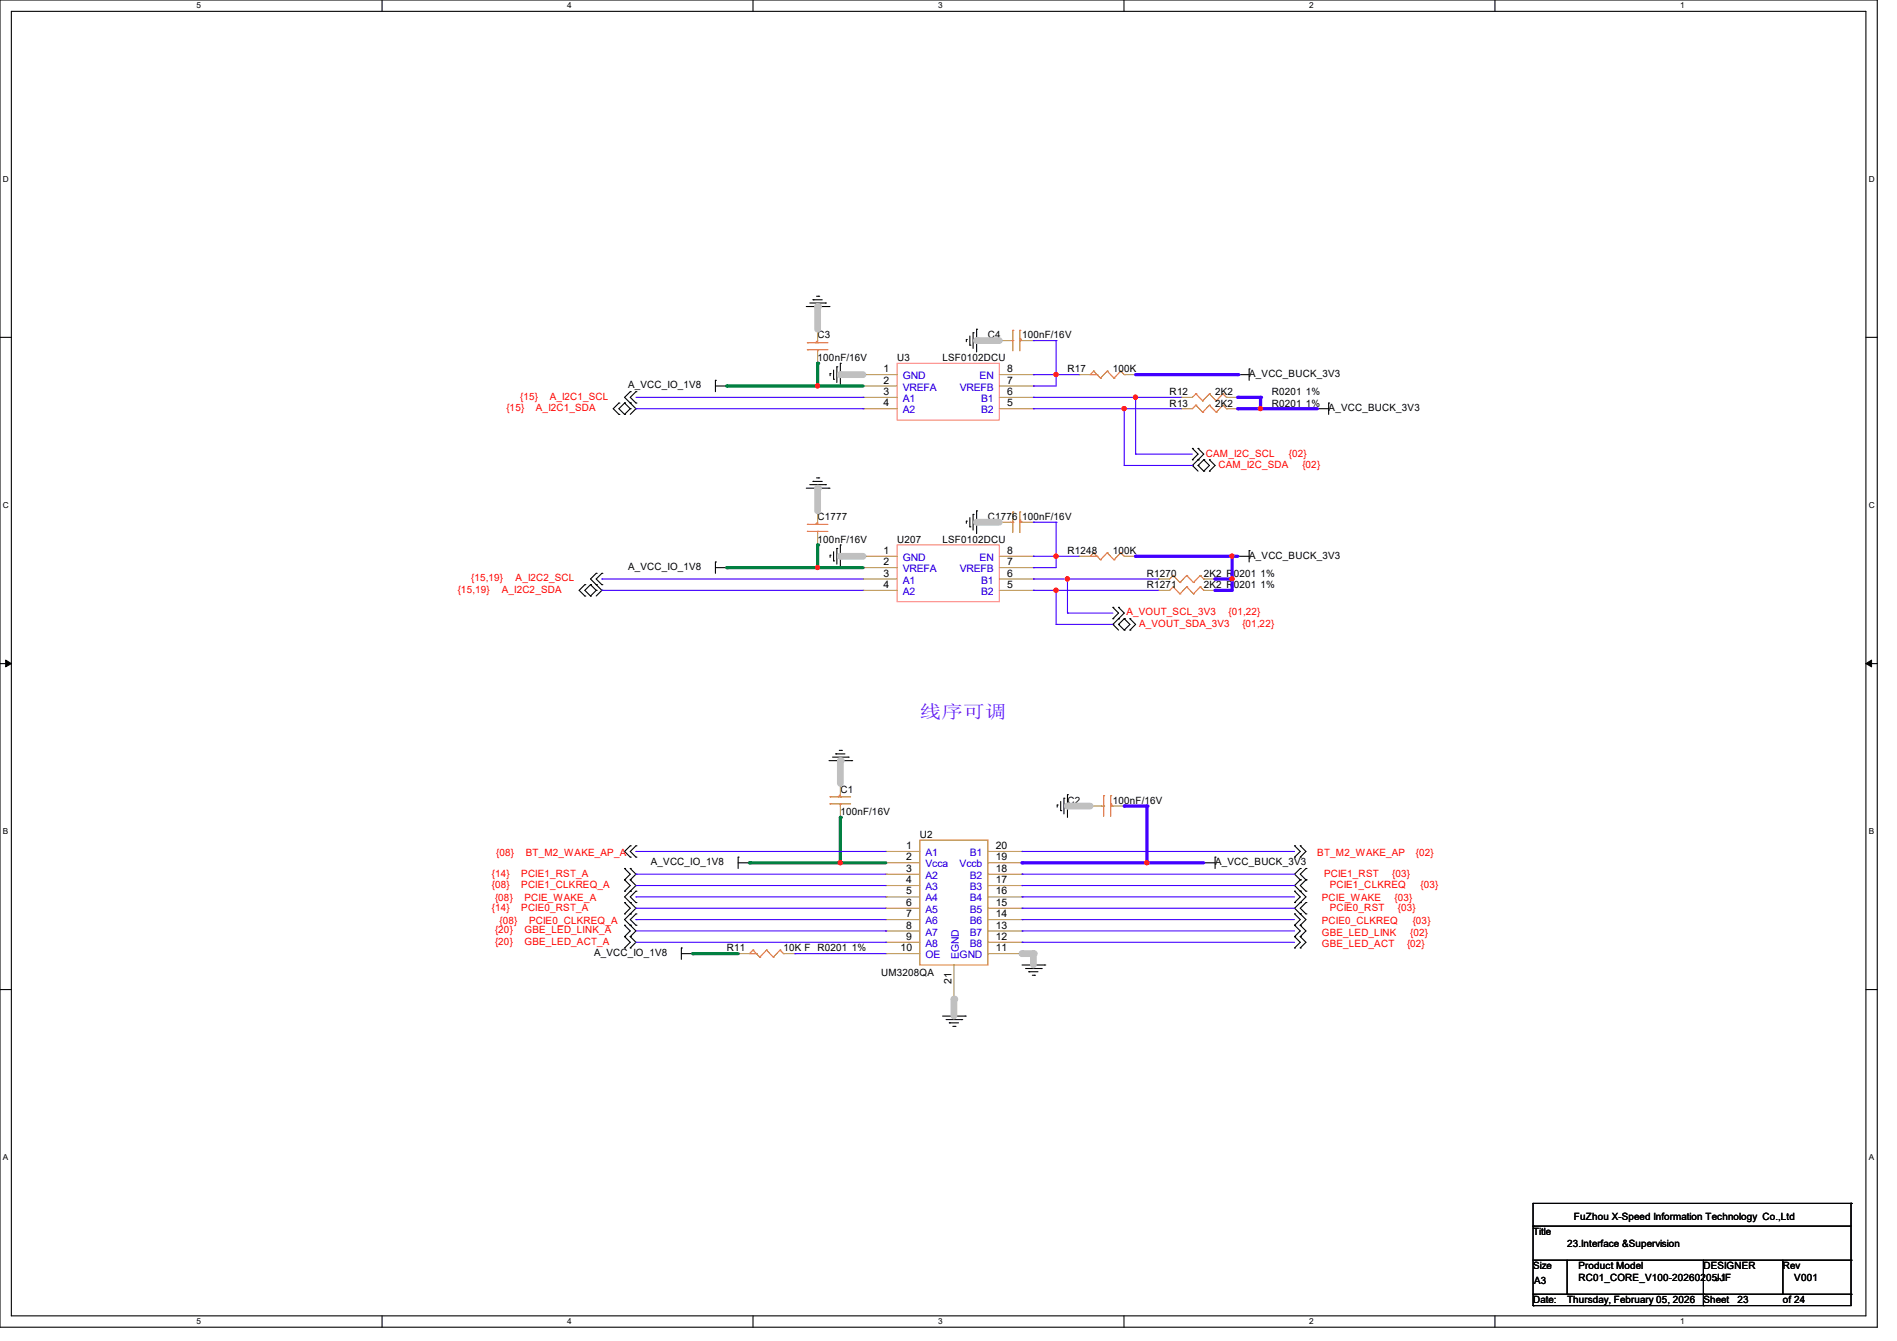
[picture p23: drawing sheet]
<svg xmlns="http://www.w3.org/2000/svg" width="297mm" height="210mm" viewBox="0 0 297 210" stroke-linecap="round" stroke-linejoin="round" font-family="sans-serif">
<defs><g id="words">
<text font-size="2.8" fill="#8000ff" x="144" y="112.5">线序可调</text>
<g font-size="1.6">
<text x="128" y="53">C3</text>
<text x="154.7" y="53">C4</text>
<text x="160" y="53">100nF/16V</text>
<text x="128" y="56.6">100nF/16V</text>
<text x="138.3" y="58.3">1</text>
<text x="140.5" y="56.6">U3</text>
<text x="147.6" y="56.6">LSF0102DCU</text>
<text x="157.7" y="58.3">8</text>
<text x="167.1" y="58.3">R17</text>
<text x="174.2" y="58.3">100K</text>
<text x="195.6" y="59.1">A_VCC_BUCK_3V3</text>
<text x="98.3" y="60.8">A_VCC_IO_1V8</text>
<text x="138.3" y="60.1">2</text>
<text x="138.3" y="61.8">3</text>
<text x="138.3" y="63.6">4</text>
<text x="157.7" y="63.6">5</text>
<text x="157.7" y="61.8">6</text>
<text x="157.7" y="60.1">7</text>
<text x="183.1" y="61.9">R12</text>
<text x="183.1" y="63.7">R13</text>
<text x="190.2" y="61.9">2K2</text>
<text x="190.2" y="63.7">2K2</text>
<text x="199.1" y="61.9">R0201 1%</text>
<text x="199.1" y="63.7">R0201 1%</text>
<text x="208" y="64.4">A_VCC_BUCK_3V3</text>
<text x="128" y="81.4">C1777</text>
<text x="154.7" y="81.4">C1776 100nF/16V</text>
<text x="98.3" y="89.3">A_VCC_IO_1V8</text>
<text x="128" y="85">100nF/16V</text>
<text x="138.3" y="86.7">1</text>
<text x="138.3" y="88.5">2</text>
<text x="140.5" y="85">U207</text>
<text x="147.6" y="85">LSF0102DCU</text>
<text x="157.7" y="88.5">7</text>
<text x="157.7" y="86.7">8</text>
<text x="167.1" y="86.8">R1248</text>
<text x="174.2" y="86.8">100K</text>
<text x="195.6" y="87.5">A_VCC_BUCK_3V3</text>
<text x="138.3" y="90.3">3</text>
<text x="138.3" y="92.1">4</text>
<text x="157.7" y="92.1">5</text>
<text x="157.7" y="90.3">6</text>
<text x="179.6" y="90.3">R1270</text>
<text x="179.6" y="92.1">R1271</text>
<text x="188.5" y="90.3">2K2 R0201 1%</text>
<text x="188.5" y="92.1">2K2 R0201 1%</text>
<text x="131.6" y="124.1">C1</text>
<text x="167.1" y="125.9">C2</text>
<text x="174.2" y="125.9">100nF/16V</text>
<text x="131.6" y="127.7">100nF/16V</text>
<text x="144" y="131.2">U2</text>
<text x="101.9" y="135.5">A_VCC_IO_1V8</text>
<text x="141.9" y="133">1</text>
<text x="141.9" y="134.7">2</text>
<text x="141.9" y="136.5">3</text>
<text x="155.9" y="133">20</text>
<text x="155.9" y="134.7">19</text>
<text x="155.9" y="136.5">18</text>
<text x="190.2" y="135.5">A_VCC_BUCK_3V3</text>
<text x="141.9" y="138.3">4</text>
<text x="141.9" y="140.1">5</text>
<text x="141.9" y="141.9">6</text>
<text x="141.9" y="143.6">7</text>
<text x="155.9" y="138.3">17</text>
<text x="155.9" y="140.1">16</text>
<text x="155.9" y="141.9">15</text>
<text x="155.9" y="143.6">14</text>
<text x="93" y="149.7">A_VCC_IO_1V8</text>
<text x="113.8" y="149">R11</text>
<text x="122.7" y="149">10K F</text>
<text x="128" y="149">R0201 1%</text>
<text x="141" y="149">10</text>
<text x="141.9" y="145.4">8</text>
<text x="141.9" y="147.2">9</text>
<text x="155.9" y="145.4">13</text>
<text x="155.9" y="147.2">12</text>
<text x="155.9" y="149">11</text>
<text x="138" y="152.9">UM3208QA</text>
<text x="149" y="154.1" transform="rotate(-90 149 154.1)">21</text>
<text x="246.4" y="191.1">FuZhou X-Speed Information Technology Co.,Ltd</text>
<text x="240" y="193.5">Title</text>
<text x="245.4" y="195.2">23.Interface &amp;Supervision</text>
<text x="240" y="198.8">Size</text>
<text x="240.2" y="201.1">A3</text>
<text x="247.1" y="198.8">Product Model</text>
<text x="247.1" y="200.6">RC01_CORE_V100-20260205-1</text>
<text x="266.7" y="198.8">DESIGNER</text>
<text x="268.5" y="200.6">JJF</text>
<text x="279.1" y="198.8">Rev</text>
<text x="280.9" y="200.6">V001</text>
<text x="240" y="204.1">Date:</text>
<text x="245.4" y="204.1">Thursday, February 05, 2026</text>
<text x="266.7" y="204.1">Sheet</text>
<text x="272" y="204.1">23</text>
<text x="279.1" y="204.1">of 24</text>
</g>
<g font-size="1.6" fill="#00c">
<text x="141.3" y="59.4">GND</text>
<text x="153.4" y="59.4">EN</text>
<text x="141.3" y="61.2">VREFA</text>
<text x="141.3" y="63">A1</text>
<text x="141.3" y="64.7">A2</text>
<text x="150.3" y="61.2">VREFB</text>
<text x="153.6" y="64.7">B2</text>
<text x="153.6" y="63">B1</text>
<text x="141.3" y="87.8">GND</text>
<text x="141.3" y="89.6">VREFA</text>
<text x="150.3" y="89.6">VREFB</text>
<text x="153.4" y="87.8">EN</text>
<text x="141.3" y="91.4">A1</text>
<text x="141.3" y="93.2">A2</text>
<text x="153.6" y="93.2">B2</text>
<text x="153.6" y="91.4">B1</text>
<text x="144.9" y="134.1">A1</text>
<text x="144.9" y="135.8">Vcca</text>
<text x="144.9" y="137.6">A2</text>
<text x="150.2" y="135.8">Vccb</text>
<text x="151.8" y="134.1">B1</text>
<text x="151.8" y="137.6">B2</text>
<text x="144.9" y="139.4">A3</text>
<text x="144.9" y="141.2">A4</text>
<text x="144.9" y="143">A5</text>
<text x="151.8" y="139.4">B3</text>
<text x="151.8" y="141.2">B4</text>
<text x="151.8" y="143">B5</text>
<text x="144.9" y="144.7">A6</text>
<text x="144.9" y="146.5">A7</text>
<text x="144.9" y="148.3">A8</text>
<text x="151.8" y="144.7">B6</text>
<text x="151.8" y="146.5">B7</text>
<text x="151.8" y="148.3">B8</text>
<text x="144.9" y="150.1">OE</text>
<text x="150.1" y="150.2" transform="rotate(-90 150.1 150.2)">EGND</text>
<text x="150.2" y="150.1">GND</text>
</g>
<g font-size="1.6" fill="#f00">
<text x="79.3" y="64.4">{15}</text>
<text x="81.4" y="62.6">{15}</text>
<text x="83.9" y="64.4">A_I2C1_SDA</text>
<text x="86.1" y="62.6">A_I2C1_SCL</text>
<text x="188.8" y="71.5">CAM_I2C_SCL</text>
<text x="201.8" y="71.5">{02}</text>
<text x="190.8" y="73.3">CAM_I2C_SDA</text>
<text x="203.9" y="73.3">{02}</text>
<text x="71.7" y="92.8">{15,19}</text>
<text x="73.8" y="91.1">{15,19}</text>
<text x="78.6" y="92.8">A_I2C2_SDA</text>
<text x="80.7" y="91.1">A_I2C2_SCL</text>
<text x="176.4" y="96.4">A_VOUT_SCL_3V3</text>
<text x="178.3" y="98.2">A_VOUT_SDA_3V3</text>
<text x="192.4" y="96.4">{01,22}</text>
<text x="194.5" y="98.2">{01,22}</text>
<text x="77" y="137.3">{14}</text>
<text x="77.7" y="134.1">{08}</text>
<text x="81.6" y="137.3">PCIE1_RST_A</text>
<text x="82.3" y="134.1">BT_M2_WAKE_AP_A</text>
<text x="206.2" y="134.1">BT_M2_WAKE_AP</text>
<text x="207.3" y="137.3">PCIE1_RST</text>
<text x="218" y="137.3">{03}</text>
<text x="221.7" y="134.1">{02}</text>
<text x="77" y="139.1">{08}</text>
<text x="77" y="142.6">{14}</text>
<text x="77.5" y="141.2">{08}</text>
<text x="81.6" y="139.1">PCIE1_CLKREQ_A</text>
<text x="81.6" y="142.6">PCIE0_RST_A</text>
<text x="82.1" y="141.2">PCIE_WAKE_A</text>
<text x="207" y="141.2">PCIE_WAKE</text>
<text x="208.2" y="142.6">PCIE0_RST</text>
<text x="208.2" y="139.1">PCIE1_CLKREQ</text>
<text x="218.4" y="141.2">{03}</text>
<text x="218.9" y="142.6">{03}</text>
<text x="222.4" y="139.1">{03}</text>
<text x="77.5" y="146.2">{20}</text>
<text x="77.5" y="148">{20}</text>
<text x="78.2" y="144.7">{08}</text>
<text x="82.1" y="146.2">GBE_LED_LINK_A</text>
<text x="82.1" y="148">GBE_LED_ACT_A</text>
<text x="82.8" y="144.7">PCIE0_CLKREQ_A</text>
<text x="207" y="144.7">PCIE0_CLKREQ</text>
<text x="207" y="146.5">GBE_LED_LINK</text>
<text x="207" y="148.3">GBE_LED_ACT</text>
<text x="220.3" y="148.3">{02}</text>
<text x="220.8" y="146.5">{02}</text>
<text x="221.2" y="144.7">{03}</text>
</g>
<g font-size="1.3">
<text x="30.8" y="1.3">5</text>
<text x="88.8" y="1.3">4</text>
<text x="146.9" y="1.3">3</text>
<text x="205" y="1.3">2</text>
<text x="263.1" y="1.3">1</text>
<text x=".5" y="28.4">D</text>
<text x="292.6" y="28.4">D</text>
<text x=".5" y="79.5">C</text>
<text x="292.6" y="79.5">C</text>
<text x=".5" y="130.6">B</text>
<text x="292.6" y="130.6">B</text>
<text x=".5" y="181.7">A</text>
<text x="292.6" y="181.7">A</text>
<text x="30.8" y="207.4">5</text>
<text x="88.8" y="207.4">4</text>
<text x="146.9" y="207.4">3</text>
<text x="205" y="207.4">2</text>
<text x="263.1" y="207.4">1</text>
</g>
</g></defs>
<path d="M0 0h293.9v207.9h-293.9zM1.8 1.8h290.3v204.3h-290.3z" fill="none" stroke="#000" stroke-width=".17"/>
<g fill="#fff">
<path d="M30.8 .2h.7v1.4h-.7z"/>
<path d="M30.8 206.2h.7v1.4h-.7z"/>
</g>
<path d="M59.8 0v1.8M59.8 206.1v1.8" fill="none" stroke="#000" stroke-width=".17"/>
<g fill="#fff">
<path d="M88.8 .2h.7v1.4h-.7z"/>
<path d="M88.8 206.2h.7v1.4h-.7z"/>
</g>
<path d="M117.9 0v1.8M117.9 206.1v1.8" fill="none" stroke="#000" stroke-width=".17"/>
<g fill="#fff">
<path d="M146.9 .2h.7v1.4h-.7z"/>
<path d="M146.9 206.2h.7v1.4h-.7z"/>
</g>
<path d="M176 0v1.8M176 206.1v1.8" fill="none" stroke="#000" stroke-width=".17"/>
<g fill="#fff">
<path d="M205 .2h.7v1.4h-.7z"/>
<path d="M205 206.2h.7v1.4h-.7z"/>
</g>
<path d="M234.1 0v1.8M234.1 206.1v1.8" fill="none" stroke="#000" stroke-width=".17"/>
<g fill="#fff">
<path d="M263.1 .2h.6v1.4h-.6z"/>
<path d="M263.1 206.2h.6v1.4h-.6z"/>
<path d="M.5 27.3h.9v1.4h-.9z"/>
<path d="M292.6 27.3h.9v1.4h-.9z"/>
<path d="M.5 78.4h.9v1.4h-.9z"/>
<path d="M292.6 78.4h.9v1.4h-.9z"/>
</g>
<path d="M0 52.8h1.8M292.1 52.8h1.8" fill="none" stroke="#000" stroke-width=".17"/>
<g fill="#fff">
<path d="M.5 129.5h.8v1.4h-.8z"/>
<path d="M292.6 129.5h.8v1.4h-.8z"/>
</g>
<path d="M0 103.9h1.8M292.1 103.9h1.8" fill="none" stroke="#000" stroke-width=".17"/>
<path d="M.9 103.4l.9 .5-.9 .5zM292.1 103.9l.9-.5v1z" fill="#000" stroke="#000" stroke-width=".16"/>
<g fill="#fff">
<path d="M.5 180.5h.8v1.4h-.8z"/>
<path d="M292.6 180.5h.8v1.4h-.8z"/>
</g>
<g fill="none" stroke="#000" stroke-width=".17">
<path d="M112 59.6h.1M112 59.6v1.7M126.2 48h3.6M126.8 47.5h2.4M127.3 46.9h.1M127.3 46.9h1.4M127.8 46.4h.4M128.2 46.4h.1M129.2 47.5h.1M129.8 48h.1M130 58.5h.1M130 58.5v.3"/>
<path d="M130.5 59.4h.1M130.5 58v1.4M131 57.4h.1M131 57.4v2.5M131.6 56.9h.1M131.6 56.9v3.6M151.3 53.2h.1M151.3 53.2v.3M151.8 54.1h.1M151.8 52.6v1.5M152.4 52.1h.1M152.4 52.1v2.5"/>
<path d="M152.9 51.6h.1M152.9 51.6v3.5M193.8 58.7h.1M193.8 58.7h1.8M195.6 57.8h.1M195.6 57.8v1.8M96.9 63.1h.1M96.9 64.9h.1M96.9 63.1l-.9 .9 .9 .9M97.8 63.1h.1M97.8 64.9h.1M97.8 63.1l-.9 .9 .9 .9"/>
<path d="M97.8 63.1l.9 .9M98.7 63.1h.1M98.7 61.3h.1M98.7 64h.1M98.7 61.3l-.9 .9 1.8 1.8M98.7 64l-.9 .9M99.6 63.1h.1M99.6 61.3h.1M99.6 64h.1M99.6 61.3l-.9 .9 .9 .9M99.6 64l-.9 .9M112 60.5h1.8"/>
<path d="M113.8 60.5h.1M126.2 76.5h3.6M126.8 75.9h2.4M127.3 75.4h.1M127.3 75.4h1.4M127.8 74.8h.4M128.2 74.8h.1M129.2 75.9h.1M129.8 76.5h.1M186.7 72h.1M186.7 70.2h.1M186.7 72.9h.1"/>
<path d="M186.7 70.2l.9 .9-.9 .9M186.7 72.9l.9 .9M187.6 72h.1M187.6 70.2h.1M187.6 72.9h.1M187.6 70.2l.9 .9-1.8 1.8M187.6 72.9l.9 .9M188.5 72h.1M188.5 73.8h.1M188.5 72l.9 .9-.9 .9M188.5 72l-.9 .9M189.4 72h.1"/>
<path d="M189.4 73.8h.1M189.4 72l.8 .9-.8 .9M206.2 64h.1M206.2 64h1.8M208 63.1h.1M208 63.1v1.8M91.6 91.6h.1M91.6 93.3h.1M91.6 91.6l-.9 .9 .9 .8M92.5 91.6h.1M92.5 93.3h.1M92.5 91.6l-.9 .9 .9 .8"/>
<path d="M92.5 91.6l.8 .9M93.3 91.6h.1M93.3 89.8h.1M93.3 92.5h.1M93.3 89.8l-.8 .9 1.7 1.8M93.3 92.5l-.8 .8M94.2 91.6h.1M94.2 89.8h.1M94.2 92.5h.1M94.2 89.8l-.9 .9 .9 .9M94.2 92.5l-.9 .8M112 88h.1"/>
<path d="M112 88.9h1.8M112 88v1.8M113.8 88.9h.1M130 87h.1M130 87v.3M130.5 87.8h.1M130.5 86.4v1.4M131 85.9h.1M131 85.9v2.4M131.6 85.3h.1M131.6 85.3v3.6M151.3 81.6h.1"/>
<path d="M151.3 81.6v.4M151.8 82.5h.1M151.8 81.1v1.4M152.4 80.6h.1M152.4 80.6v2.4M152.9 80h.1M152.9 80v3.6M174.2 96.9h.1M174.2 95.1h.1M174.2 97.8h.1M174.2 95.1l.9 .9-.9 .9M174.2 97.8l.9 .9"/>
<path d="M175.1 96.9h.1M175.1 95.1h.1M175.1 97.8h.1M175.1 95.1l.9 .9-1.8 1.8M175.1 97.8l.9 .9M176 96.9h.1M176 98.7h.1M176 96.9l-.9 .9M176 96.9l.9 .9-.9 .9M176.9 96.9h.1M176.9 98.7h.1M176.9 96.9l.9 .9-.9 .9"/>
<path d="M193.8 87.1h.1M193.8 87.1h1.8M195.6 86.2h.1M195.6 86.2v1.8M129.8 119.1h3.5M130.3 118.6h2.5M130.9 118.1h.1M130.9 118.1h1.4M131.4 117.5h.3M131.7 117.5h.1M132.8 118.6h.1M133.3 119.1h.1"/>
<path d="M97.8 136h.1M97.8 137.8h.1M97.8 139.6h.1M97.8 136l.9 .9-.9 .9M97.8 137.8l.9 .9-.9 .9M98.7 137.8h.1M98.7 136h.1M98.7 132.5h.1M98.7 134.2h.1M98.7 139.6h.1M98.7 136l.9 .9-.9 .9M98.7 132.5l-.9 .8 .9 .9"/>
<path d="M98.7 137.8l.9 .9-1.8 1.8 1.8 1.7-1.8 1.8 1.8 1.8-.9 .9M99.6 132.5h.1M99.6 134.2h.1M99.6 139.6h.1M99.6 132.5l-.9 .8 .9 .9M99.6 139.6l-.9 .9 .9 .9M115.6 134.2h.1M115.6 135.1h1.7M115.6 134.2v1.8M117.3 135.1h.1M165.5 126.1h.1M165.5 126.1v.3"/>
<path d="M166.1 127h.1M166.1 125.5v1.5M166.6 125h.1M166.6 125v2.5M167.1 124.5h.1M167.1 124.5v3.5M188.5 135.1h.1M188.5 135.1h1.7M190.2 134.2h.1M190.2 134.2v1.8M202.7 139.6h.1M202.7 132.5h.1"/>
<path d="M202.7 134.2h.1M202.7 139.6l.9 .9-.9 .9M202.7 132.5l.9 .8-.9 .9M203.6 139.6h.1M203.6 137.8h.1M203.6 136h.1M203.6 132.5h.1M203.6 134.2h.1M203.6 137.8l-.9 .9 1.8 1.8-1.8 1.7 1.8 1.8-.9 .9M203.6 136l-.9 .9 .9 .9M203.6 132.5l.9 .8-.9 .9M204.5 136h.1"/>
<path d="M204.5 137.8h.1M204.5 139.6h.1M204.5 136l-.9 .9 .9 .9M204.5 137.8l-.9 .9 .9 .9M0 155h1.8M97.8 141.4h.1M97.8 143.1h.1M97.8 144.9h.1M97.8 146.7h.1M97.8 148.5h.1M97.8 141.4l.9 .8-.9 .9M97.8 144.9l.9 .9-.9 .9"/>
<path d="M97.8 146.7l.9 .9-.9 .9M98.7 141.4h.1M98.7 143.1h.1M98.7 144.9h.1M98.7 146.7h.1M98.7 148.5h.1M98.7 146.7l.9 .9-.9 .9M99.6 141.4h.1M99.6 143.1h.1M99.6 144.9h.1M99.6 143.1l-.9 .9 .9 .9M106.7 148.5h.1"/>
<path d="M106.7 149.4h1.8M106.7 148.5v1.7M108.5 149.4h.1M147.6 159.1h3.5M148.1 159.7h2.5M150.6 159.7h.1M151.1 159.1h.1M160 151.1h3.6M160.6 151.7h2.4M161.1 152.2h.1M161.1 152.2h1.4M161.6 152.7h.4"/>
<path d="M162 152.7h.1M163 151.7h.1M163.6 151.1h.1M202.7 141.4h.1M202.7 143.1h.1M202.7 144.9h.1M202.7 146.7h.1M202.7 148.5h.1M202.7 143.1l.9 .9-.9 .9M202.7 144.9l.9 .9-.9 .9M202.7 146.7l.9 .9-.9 .9M203.6 141.4h.1"/>
<path d="M203.6 143.1h.1M203.6 144.9h.1M203.6 146.7h.1M203.6 148.5h.1M203.6 144.9l.9 .9-.9 .9M203.6 146.7l.9 .9-.9 .9M204.5 141.4h.1M204.5 143.1h.1M204.5 141.4l-.9 .8 .9 .9M292.1 155h1.8M148.6 160.2h.1M148.6 160.2h1.5"/>
<path d="M149.2 160.7h.3M149.5 160.7h.1M240 192h.1M240 192h49.8M240 197.4h49.8M245.4 197.4v5.3M266.7 197.4v7.1M279.1 197.4v5.3M289.8 188.5h.1M289.8 197.4h.1M289.8 188.5h-49.8v16M289.8 188.5v16h-49.8"/>
<path d="M240 204.5h.1M240 202.7h49.8M245.4 202.7h.1M266.7 202.7h.1M266.7 204.5h.1M279.1 202.7h.1M289.8 202.7h.1"/>
</g>
<path d="M140.5 56.9h16v8.9h-16zM140.5 85.3h16v8.9h-16z" fill="none" stroke="#ff8080" stroke-width=".17"/>
<g fill="none" stroke="#a84" stroke-width=".17">
<path d="M128 51.6h.1M128 56.9h.1M128 51.6v1.7M128 55.1v1.8M135.1 58.7h.1M135.1 58.7h5.4M156.5 53.3h.1M156.5 53.3h1.7M156.5 58.7h5.3M160 53.3h1.8M161.8 53.3h.1M161.8 58.7h.1"/>
<path d="M168.9 58.7h.1M168.9 58.7h1.8M176 58.7h1.8M177.8 58.7h.1M135.1 60.5h.1M135.1 62.2h.1M135.1 64h.1M135.1 62.2h5.4M135.1 60.5h5.4M135.1 64h5.4M156.5 62.2h5.3M156.5 60.5h5.3"/>
<path d="M156.5 64h5.3M161.8 64h.1M161.8 62.2h.1M161.8 60.5h.1M184.9 62.2h.1M184.9 64h.1M184.9 62.2h1.8M184.9 64h1.8M192 62.2h1.8M192 64h1.8M193.8 62.2h.1M193.8 64h.1"/>
<path d="M128 80h.1M128 85.3h.1M128 80v1.8M128 83.6v1.7M135.1 87.1h.1M135.1 88.9h.1M135.1 90.7h.1M135.1 92.5h.1M135.1 87.1h5.4M135.1 88.9h5.4M135.1 90.7h5.4M135.1 92.5h5.4"/>
<path d="M156.5 81.8h.1M156.5 87.1h5.3M156.5 88.9h5.3M156.5 90.7h5.3M156.5 92.5h5.3M156.5 81.8h1.7M160 81.8h1.8M161.8 92.5h.1M161.8 90.7h.1M161.8 88.9h.1M161.8 87.1h.1M161.8 81.8h.1"/>
<path d="M168.9 87.1h.1M168.9 87.1h1.8M176 87.1h1.8M177.8 87.1h.1M181.4 90.7h.1M181.4 92.5h.1M181.4 90.7h1.7M181.4 92.5h1.7M188.5 90.7h1.7M188.5 92.5h1.7M190.2 90.7h.1M190.2 92.5h.1"/>
<path d="M131.6 122.7h.1M131.6 128h.1M131.6 122.7v1.8M131.6 126.2v1.8M138.7 133.3h.1M138.7 135.1h.1M138.7 136.9h.1M138.7 138.7h.1M138.7 133.3h5.3M138.7 135.1h5.3M138.7 136.9h5.3M138.7 138.7h5.3"/>
<path d="M154.7 133.3h5.3M154.7 135.1h5.3M154.7 136.9h5.3M154.7 138.7h5.3M160 133.3h.1M160 135.1h.1M160 136.9h.1M160 138.7h.1M170.7 126.2h.1M170.7 126.2h1.8M174.2 126.2h1.8M176 126.2h.1"/>
<path d="M115.6 149.4h.1M115.6 149.4h1.7M122.7 149.4h1.8M124.5 149.4h.1M138.7 140.5h.1M138.7 142.2h.1M138.7 144h.1M138.7 145.8h.1M138.7 147.6h.1M138.7 149.4h.1M138.7 149.4h5.3M138.7 140.5h5.3"/>
<path d="M138.7 142.2h5.3M138.7 144h5.3M138.7 145.8h5.3M138.7 147.6h5.3M149.4 156.5h.1M149.4 151.1v5.4M154.7 149.4h5.3M154.7 140.5h5.3M154.7 142.2h5.3M154.7 144h5.3M154.7 145.8h5.3M154.7 147.6h5.3"/>
<path d="M160 140.5h.1M160 142.2h.1M160 144h.1M160 145.8h.1M160 147.6h.1M160 149.4h.1"/>
</g>
<g fill="none" stroke="#cc8006" stroke-width=".17">
<path d="M126.4 54.8h.1M126.4 53.7h.1M126.4 54.8h3.2M126.4 53.7h3.2M127.7 53.7h.1M127.7 53.7l.3-.4v.4M128 53.7h.1M128 54.8h.1M128 54.8v.3M158.2 53.3h.4M158.6 51.7h.1M158.6 53.3h.1"/>
<path d="M158.6 51.7v3.2M159.7 53.3h.1M159.7 51.7h.1M159.7 53h.1M159.7 53l.3 .3h-.3M159.7 51.7v3.2M171.2 58.1h.1M171.2 58.1l-.5 .6h1M171.2 58.1l1.1 1.1M171.7 58.7h.1M172.3 59.2h.1M173.4 58.1h.1"/>
<path d="M173.4 58.1l-1.1 1.1M173.4 58.1l1 1.1M174.4 59.2h.1M175.5 58.1h.1M175.5 58.1l-1.1 1.1M175.5 58.1l.5 .6M176 58.7h.1M187.2 61.7h.1M187.2 63.5h.1M187.2 61.7l-.5 .5M187.2 61.7l1.1 1.1M187.2 63.5l-.5 .5"/>
<path d="M187.2 63.5l1.1 1.1M188.3 62.8h.1M188.3 64.6h.1M189.4 61.7h.1M189.4 63.5h.1M189.4 61.7l-1.1 1.1M189.4 61.7l1 1.1M189.4 63.5l-1.1 1.1M189.4 63.5l1 1.1M190.4 62.8h.1M190.4 64.6h.1M191.5 61.7h.1"/>
<path d="M191.5 63.5h.1M191.5 61.7l-1.1 1.1M191.5 61.7l.5 .5M191.5 63.5l-1.1 1.1M191.5 63.5l.5 .5M192 62.2h.1M192 64h.1M126.4 83.2h.1M126.4 82.1h.1M126.4 83.2h3.2M126.4 82.1h3.2M127.7 82.1h.1"/>
<path d="M127.7 82.1l.3-.3v.3M128 82.1h.1M128 83.2h.1M128 83.2v.4M158.2 81.8h.4M158.6 80.2h.1M158.6 81.8h.1M158.6 80.2v3.2M159.7 81.8h.1M159.7 80.2h.1M159.7 81.4h.1M159.7 80.2v3.2"/>
<path d="M159.7 81.4l.3 .4h-.3M171.2 86.6h.1M171.2 86.6l-.5 .5h1M171.2 86.6l1.1 1.1M171.7 87.1h.1M172.3 87.7h.1M173.4 86.6h.1M173.4 86.6l-1.1 1.1M173.4 86.6l1 1.1M174.4 87.7h.1M175.5 86.6h.1M175.5 86.6l-1.1 1.1"/>
<path d="M175.5 86.6l.5 .5M176 87.1h.1M183.7 90.1h.1M183.7 91.9h.1M183.7 90.1l-.6 .6M183.7 90.1l1 1.1M183.7 91.9l-.6 .6M183.7 91.9l1 1.1M184.7 91.2h.1M184.7 93h.1M185.8 90.1h.1M185.8 91.9h.1"/>
<path d="M185.8 90.1l-1.1 1.1M185.8 90.1l1.1 1.1M185.8 91.9l-1.1 1.1M185.8 91.9l1.1 1.1M186.9 91.2h.1M186.9 93h.1M187.9 90.1h.1M187.9 91.9h.1M187.9 90.1l-1 1.1M187.9 90.1l.6 .6M187.9 91.9l-1 1.1M187.9 91.9l.6 .6"/>
<path d="M188.5 90.7h.1M188.5 92.5h.1M130 125.9h.1M130 124.8h.1M130 125.9h3.2M130 124.8h3.2M131.2 124.8h.1M131.2 124.8l.4-.3v.3M131.6 124.8h.1M131.6 125.9h.1M131.6 125.9v.3M144 131.6h10.7v19.5h-10.7z"/>
<path d="M172.5 126.2h.3M172.8 124.6h.1M172.8 126.2h.1M172.8 124.6v3.2M173.9 126.2h.1M173.9 124.6h.1M173.9 125.9h.1M173.9 125.9l.3 .3h-.3M173.9 124.6v3.2M117.9 148.8h.1M117.9 148.8l-.6 .6h1.1M117.9 148.8l1.1 1.1"/>
<path d="M118.4 149.4h.1M119 149.9h.1M120 148.8h.1M120 148.8l-1 1.1M120 148.8l1.1 1.1M121.1 149.9h.1M122.1 148.8h.1M122.1 148.8l-1 1.1M122.1 148.8l.6 .6M122.7 149.4h.1"/>
</g>
<path d="M160 149.4h1.8" fill="none" stroke="#c0c0c0" stroke-width="1.1"/>
<circle cx="160" cy="149.4" r=".53" fill="#c0c0c0"/>
<path d="M161.8 149.4v1.7" fill="none" stroke="#c0c0c0" stroke-width="1.1"/>
<circle cx="161.8" cy="149.4" r=".53" fill="#c0c0c0"/>
<path d="M149.4 156.5v2.6" fill="none" stroke="#c0c0c0" stroke-width="1.1"/>
<circle cx="149.4" cy="156.5" r=".53" fill="#c0c0c0"/>
<path d="M131.6 119.1v3.6" fill="none" stroke="#c0c0c0" stroke-width="1.1"/>
<circle cx="131.6" cy="119.1" r=".53" fill="#c0c0c0"/>
<path d="M131.6 128v7.1" fill="none" stroke="#008040" stroke-width=".51"/>
<circle cx="131.6" cy="128" r=".25" fill="#008040"/>
<path d="M117.3 135.1h14.3" fill="none" stroke="#008040" stroke-width=".51"/>
<circle cx="117.3" cy="135.1" r=".25" fill="#008040"/>
<circle cx="131.6" cy="135.1" r=".32" fill="#f00" stroke="#f00" stroke-width=".17"/>
<path d="M131.6 135.1h7.1" fill="none" stroke="#008040" stroke-width=".51"/>
<circle cx="131.6" cy="135.1" r=".25" fill="#008040"/>
<path d="M160 135.1h19.6" fill="none" stroke="#4200ff" stroke-width=".51"/>
<circle cx="160" cy="135.1" r=".25" fill="#4200ff"/>
<path d="M167.1 126.2h3.6" fill="none" stroke="#c0c0c0" stroke-width="1.1"/>
<circle cx="167.1" cy="126.2" r=".53" fill="#c0c0c0"/>
<path d="M176 126.2h3.6" fill="none" stroke="#4200ff" stroke-width=".51"/>
<circle cx="176" cy="126.2" r=".25" fill="#4200ff"/>
<path d="M179.6 126.2v8.9" fill="none" stroke="#4200ff" stroke-width=".51"/>
<circle cx="179.6" cy="126.2" r=".25" fill="#4200ff"/>
<path d="M179.6 135.1h8.9" fill="none" stroke="#4200ff" stroke-width=".51"/>
<circle cx="179.6" cy="135.1" r=".25" fill="#4200ff"/>
<circle cx="179.6" cy="135.1" r=".32" fill="#f00" stroke="#f00" stroke-width=".17"/>
<path d="M124.5 149.4h.1M124.5 149.4h14.2" fill="none" stroke="#4200ff" stroke-width=".17"/>
<path d="M108.5 149.4h7.1" fill="none" stroke="#008040" stroke-width=".51"/>
<circle cx="108.5" cy="149.4" r=".25" fill="#008040"/>
<g fill="none" stroke="#4200ff" stroke-width=".17">
<path d="M99.6 133.3h.1M99.6 136.9h.1M99.6 138.7h.1M99.6 133.3h39.1M99.6 136.9h39.1M99.6 138.7h39.1M160 133.3h.1M160 136.9h.1M160 138.7h.1M160 133.3h42.7M160 136.9h42.7M160 138.7h42.7"/>
<path d="M99.6 140.5h.1M99.6 142.2h.1M99.6 144h.1M99.6 140.5h39.1M99.6 142.2h39.1M99.6 144h39.1M160 140.5h.1M160 142.2h.1M160 144h.1M160 140.5h42.7M160 142.2h42.7M160 144h42.7"/>
</g>
<path d="M128 76.5v3.5" fill="none" stroke="#c0c0c0" stroke-width="1.1"/>
<circle cx="128" cy="76.5" r=".53" fill="#c0c0c0"/>
<path d="M152.9 81.8h3.6" fill="none" stroke="#c0c0c0" stroke-width="1.1"/>
<circle cx="152.9" cy="81.8" r=".53" fill="#c0c0c0"/>
<path d="M161.8 81.8h.1M161.8 81.8h3.6M165.4 81.8h.1M165.4 81.8v5.3" fill="none" stroke="#4200ff" stroke-width=".17"/>
<path d="M128 85.3v3.6" fill="none" stroke="#008040" stroke-width=".51"/>
<circle cx="128" cy="85.3" r=".25" fill="#008040"/>
<path d="M131.6 87.1h3.5" fill="none" stroke="#c0c0c0" stroke-width="1.1"/>
<circle cx="131.6" cy="87.1" r=".53" fill="#c0c0c0"/>
<path d="M161.8 87.1h.1M161.8 87.1h7.1M165.4 87.1h.1M165.4 87.1v1.8" fill="none" stroke="#4200ff" stroke-width=".17"/>
<circle cx="165.3" cy="87.1" r=".32" fill="#f00" stroke="#f00" stroke-width=".17"/>
<path d="M177.8 87.1h15.1" fill="none" stroke="#4200ff" stroke-width=".51"/>
<circle cx="177.8" cy="87.1" r=".25" fill="#4200ff"/>
<circle cx="192.9" cy="87.1" r=".32" fill="#f00" stroke="#f00" stroke-width=".17"/>
<path d="M192.9 87.1h.9" fill="none" stroke="#4200ff" stroke-width=".51"/>
<circle cx="192.9" cy="87.1" r=".25" fill="#4200ff"/>
<path d="M192.9 87.1v3.6" fill="none" stroke="#4200ff" stroke-width=".51"/>
<circle cx="192.9" cy="87.1" r=".25" fill="#4200ff"/>
<path d="M113.8 88.9h14.2" fill="none" stroke="#008040" stroke-width=".51"/>
<circle cx="113.8" cy="88.9" r=".25" fill="#008040"/>
<path d="M128 88.9h7.1" fill="none" stroke="#008040" stroke-width=".51"/>
<circle cx="128" cy="88.9" r=".25" fill="#008040"/>
<g fill="#f00" stroke="#f00" stroke-width=".17">
<circle cx="128" cy="88.9" r=".32"/>
<circle cx="167.1" cy="90.7" r=".32"/>
</g>
<path d="M94.2 90.7h.1M94.2 90.7h40.9M161.8 88.9h.1M161.8 90.7h.1M161.8 88.9h3.6M161.8 90.7h19.6M167.1 90.7h.1M167.1 90.7v5.3" fill="none" stroke="#4200ff" stroke-width=".17"/>
<path d="M190.2 90.7h2.7" fill="none" stroke="#4200ff" stroke-width=".51"/>
<circle cx="190.2" cy="90.7" r=".25" fill="#4200ff"/>
<circle cx="192.9" cy="90.7" r=".32" fill="#f00" stroke="#f00" stroke-width=".17"/>
<path d="M192.9 90.7v1.8" fill="none" stroke="#4200ff" stroke-width=".51"/>
<circle cx="192.9" cy="90.7" r=".25" fill="#4200ff"/>
<path d="M94.2 92.5h.1M94.2 92.5h40.9M161.8 92.5h.1M161.8 92.5h19.6M165.4 92.5h.1M165.4 92.5v5.3" fill="none" stroke="#4200ff" stroke-width=".17"/>
<circle cx="165.3" cy="92.4" r=".32" fill="#f00" stroke="#f00" stroke-width=".17"/>
<path d="M190.2 92.5h2.7" fill="none" stroke="#4200ff" stroke-width=".51"/>
<circle cx="190.2" cy="92.5" r=".25" fill="#4200ff"/>
<path d="M165.4 97.8h.1M165.4 97.8h8.8M167.1 96h.1M167.1 96h7.1" fill="none" stroke="#4200ff" stroke-width=".17"/>
<path d="M128 48v3.6" fill="none" stroke="#c0c0c0" stroke-width="1.1"/>
<circle cx="128" cy="48" r=".53" fill="#c0c0c0"/>
<path d="M152.9 53.3h3.6" fill="none" stroke="#c0c0c0" stroke-width="1.1"/>
<circle cx="152.9" cy="53.3" r=".53" fill="#c0c0c0"/>
<path d="M161.8 53.3h.1M161.8 53.3h3.6M165.4 53.3h.1M165.4 53.3v5.4" fill="none" stroke="#4200ff" stroke-width=".17"/>
<circle cx="165.3" cy="58.7" r=".32" fill="#f00" stroke="#f00" stroke-width=".17"/>
<path d="M128 56.9v3.6" fill="none" stroke="#008040" stroke-width=".51"/>
<circle cx="128" cy="56.9" r=".25" fill="#008040"/>
<path d="M131.6 58.7h3.5" fill="none" stroke="#c0c0c0" stroke-width="1.1"/>
<circle cx="131.6" cy="58.7" r=".53" fill="#c0c0c0"/>
<path d="M161.8 58.7h.1M161.8 58.7h7.1M165.4 58.7h.1M165.4 58.7v1.8" fill="none" stroke="#4200ff" stroke-width=".17"/>
<path d="M177.8 58.7h16" fill="none" stroke="#4200ff" stroke-width=".51"/>
<circle cx="193.8" cy="58.7" r=".25" fill="#4200ff"/>
<path d="M113.8 60.5h14.2" fill="none" stroke="#008040" stroke-width=".51"/>
<circle cx="113.8" cy="60.5" r=".25" fill="#008040"/>
<path d="M128 60.5h7.1" fill="none" stroke="#008040" stroke-width=".51"/>
<circle cx="128" cy="60.5" r=".25" fill="#008040"/>
<g fill="#f00" stroke="#f00" stroke-width=".17">
<circle cx="128" cy="60.4" r=".32"/>
<circle cx="177.8" cy="62.2" r=".32"/>
</g>
<path d="M99.6 62.2h35.5M135.1 62.2h.1M161.8 60.5h.1M161.8 62.2h.1M161.8 60.5h3.6M161.8 62.2h23.1M177.8 62.2h.1M177.8 62.2v8.9" fill="none" stroke="#4200ff" stroke-width=".17"/>
<path d="M193.8 62.2h3.6" fill="none" stroke="#4200ff" stroke-width=".51"/>
<circle cx="193.8" cy="62.2" r=".25" fill="#4200ff"/>
<path d="M197.4 62.2v1.8" fill="none" stroke="#4200ff" stroke-width=".51"/>
<circle cx="197.4" cy="62.2" r=".25" fill="#4200ff"/>
<path d="M99.6 64h35.5M135.1 64h.1M161.8 64h.1M161.8 64h23.1M176 64h.1M176 64v8.9" fill="none" stroke="#4200ff" stroke-width=".17"/>
<circle cx="176" cy="64" r=".32" fill="#f00" stroke="#f00" stroke-width=".17"/>
<path d="M193.8 64h3.6" fill="none" stroke="#4200ff" stroke-width=".51"/>
<circle cx="193.8" cy="64" r=".25" fill="#4200ff"/>
<path d="M197.4 64h8.8" fill="none" stroke="#4200ff" stroke-width=".51"/>
<circle cx="197.4" cy="64" r=".25" fill="#4200ff"/>
<g fill="#f00" stroke="#f00" stroke-width=".17">
<circle cx="197.3" cy="64" r=".32"/>
<circle cx="131.6" cy="135.1" r=".32"/>
<circle cx="179.6" cy="135.1" r=".32"/>
<circle cx="165.3" cy="87.1" r=".32"/>
<circle cx="192.9" cy="87.1" r=".32"/>
<circle cx="128" cy="88.9" r=".32"/>
<circle cx="167.1" cy="90.7" r=".32"/>
<circle cx="192.9" cy="90.7" r=".32"/>
<circle cx="165.3" cy="92.4" r=".32"/>
<circle cx="165.3" cy="58.7" r=".32"/>
<circle cx="128" cy="60.4" r=".32"/>
<circle cx="177.8" cy="62.2" r=".32"/>
<circle cx="176" cy="64" r=".32"/>
</g>
<path d="M176 72.9h.1M176 72.9h10.7M177.8 71.1h.1M177.8 71.1h8.9M99.6 145.8h39.1M99.6 147.6h39.1M138.7 145.8h.1M138.7 147.6h.1M160 145.8h.1M160 147.6h.1M160 145.8h42.7M160 147.6h42.7" fill="none" stroke="#4200ff" stroke-width=".17"/>
<use href="#words"/>
</svg>
